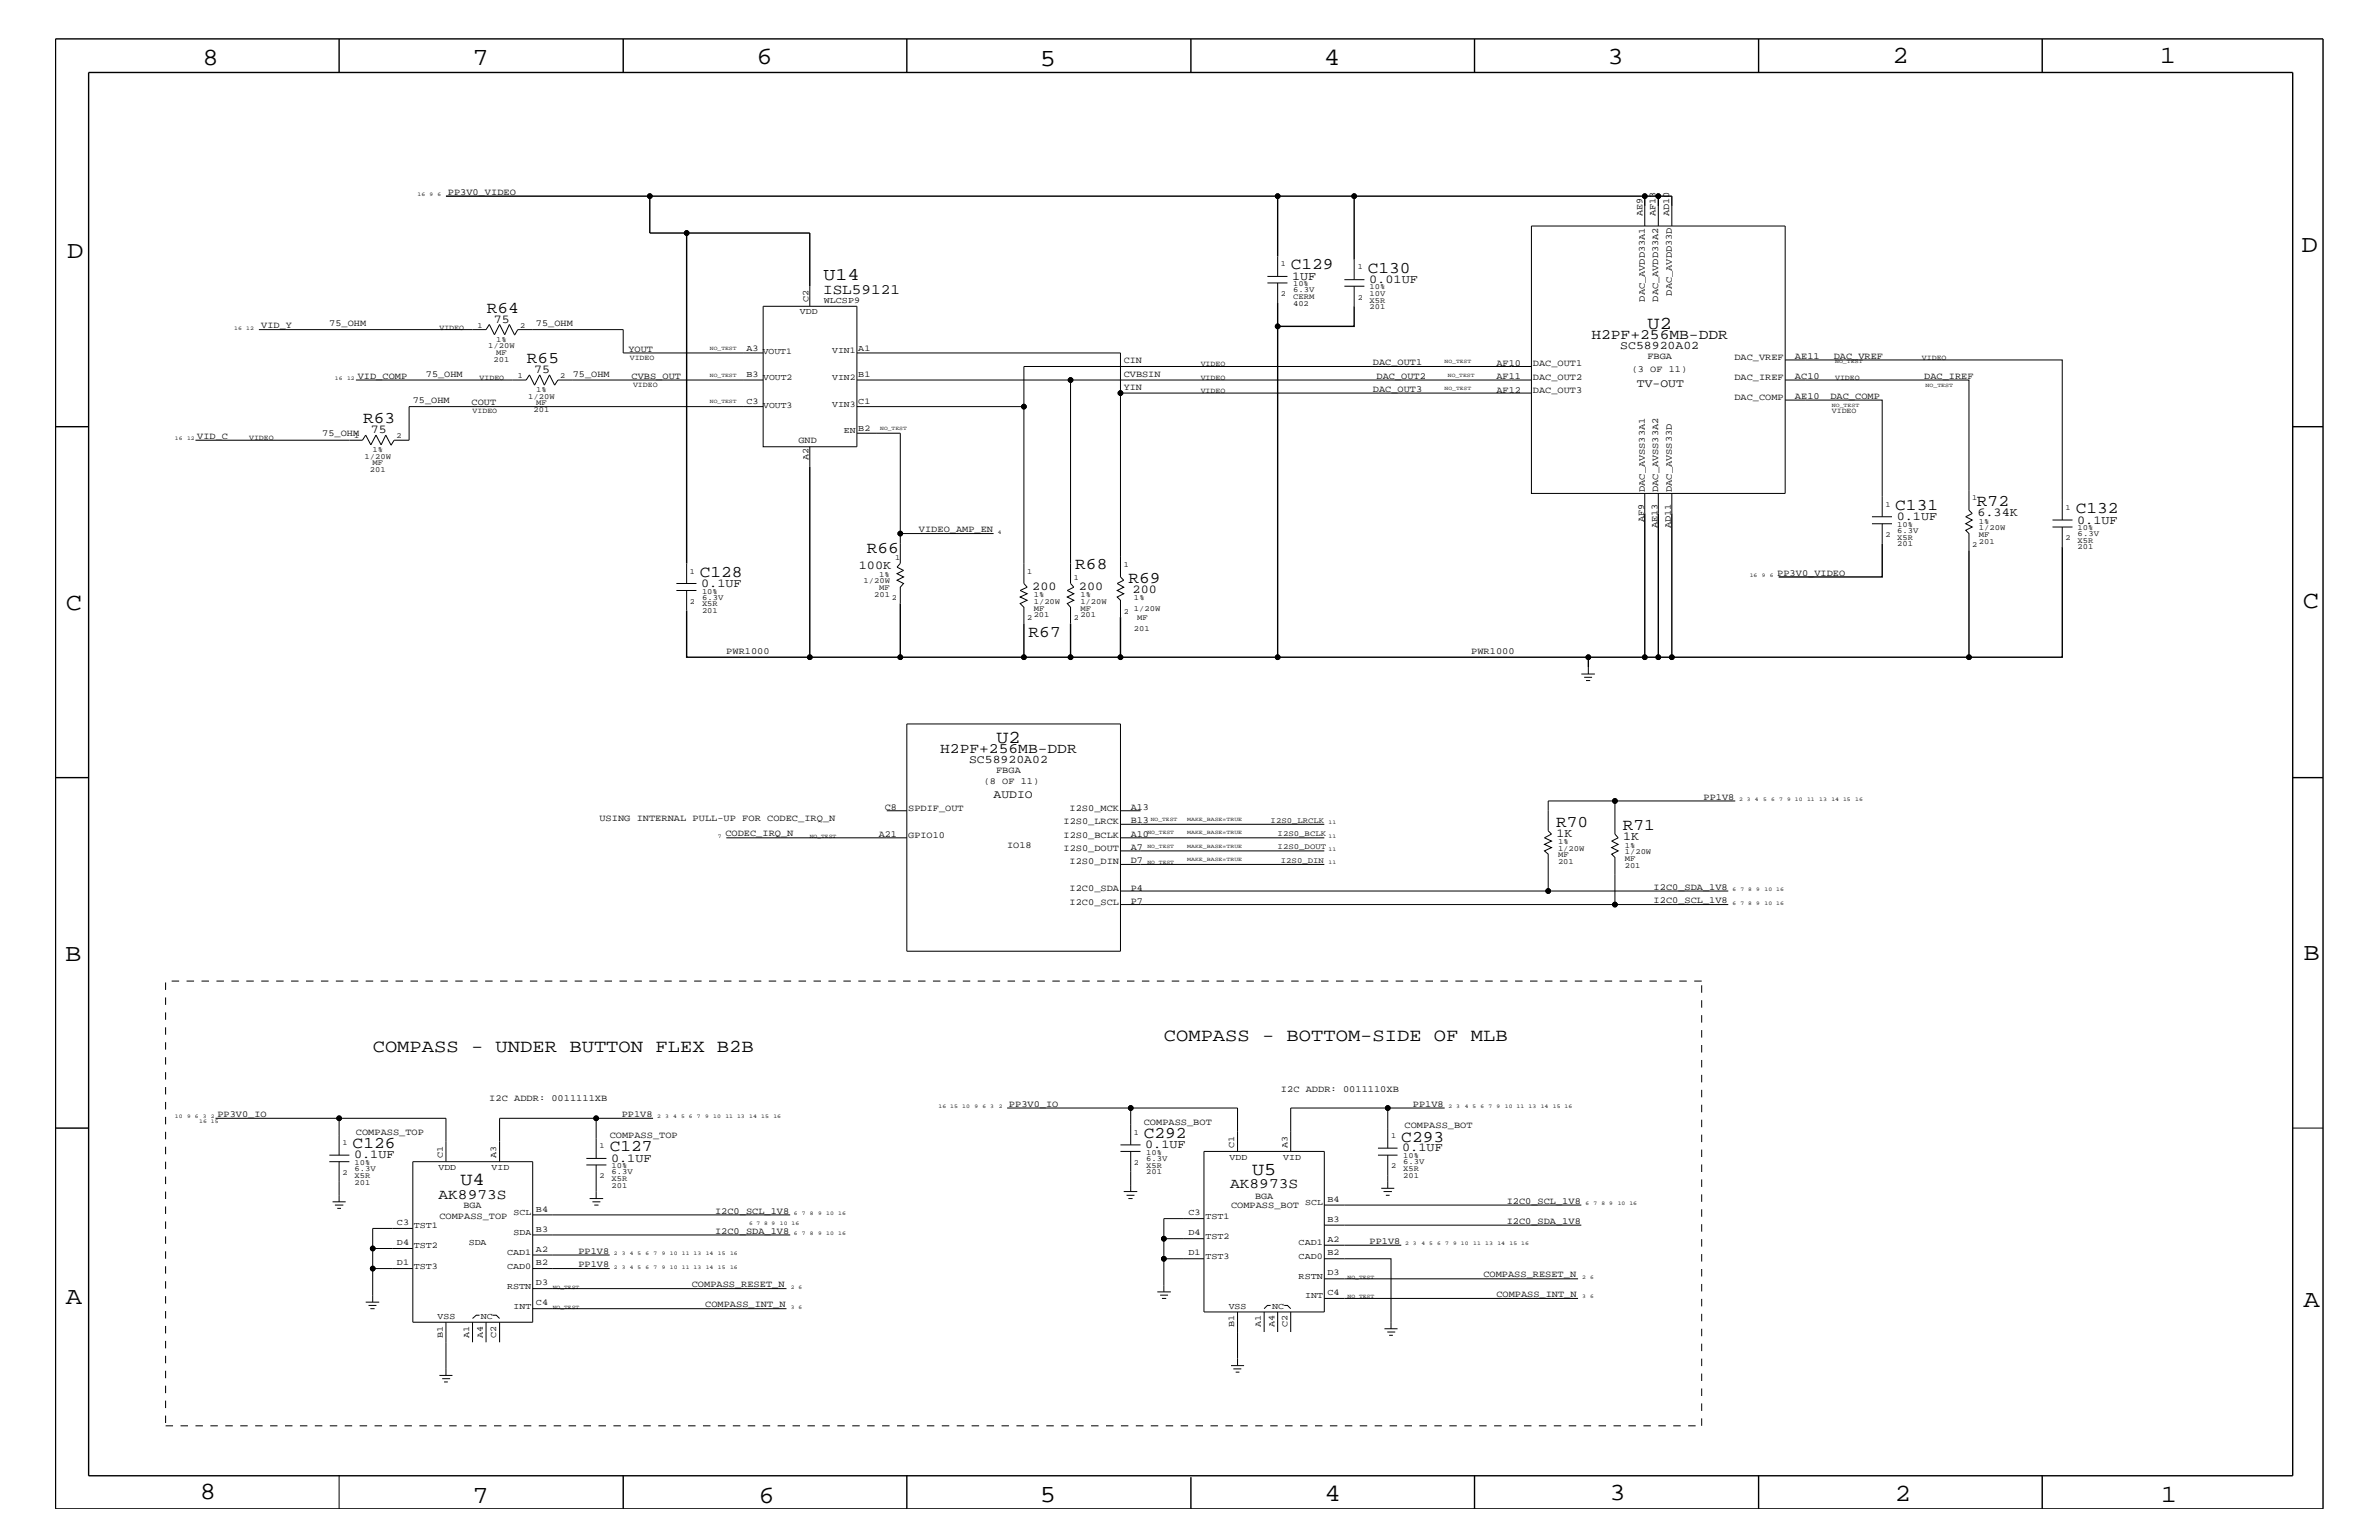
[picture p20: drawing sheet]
<svg xmlns="http://www.w3.org/2000/svg" width="432mm" height="279mm" viewBox="0 0 432 279" stroke-linecap="round" stroke-linejoin="round" font-family="sans-serif">
<defs><g id="words">
<g font-size="4.5">
<text x="36.8" y="11.7">8</text>
<text x="85.8" y="11.7">7</text>
<text x="137.3" y="11.5">6</text>
<text x="240.3" y="11.7">4</text>
<text x="291.8" y="11.5">3</text>
<text x="343.5" y="11.5">2</text>
<text x="392" y="11.5">1</text>
<text x="188.7" y="12.1">5</text>
<text x="12.2" y="46.8">D</text>
<text x="417.7" y="45.7">D</text>
<text x="11.9" y="110.6">C</text>
<text x="418" y="110.3">C</text>
<text x="11.9" y="174.3">B</text>
<text x="418.1" y="174.2">B</text>
<text x="11.9" y="236.7">A</text>
<text x="418.1" y="237.1">A</text>
<text x="36.2" y="271.9">8</text>
<text x="85.8" y="272.7">7</text>
<text x="137.7" y="272.7">6</text>
<text x="188.7" y="272.5">5</text>
<text x="240.4" y="272.3">4</text>
<text x="292.1" y="272.2">3</text>
<text x="343.9" y="272.3">2</text>
<text x="392.2" y="272.6">1</text>
</g>
<g font-size="3.3">
<text x="299" y="59.6">U2</text>
<text x="180.8" y="134.8">U2</text>
<text x="67.6" y="190.8">COMPASS - UNDER BUTTON FLEX B2B</text>
<text x="211.2" y="188.9">COMPASS - BOTTOM-SIDE OF MLB</text>
<text x="83.6" y="215">U4</text>
<text x="227.2" y="213.2">U5</text>
</g>
<text font-size="3.2" x="149.5" y="50.7">U14</text>
<g font-size="3">
<text x="234.3" y="48.9">C129</text>
<text x="248.2" y="49.6">C130</text>
<text x="88.3" y="56.8">R64</text>
<text x="95.6" y="65.9">R65</text>
<text x="65.9" y="76.8">R63</text>
<text x="344" y="92.6">C131</text>
<text x="358.8" y="91.8">R72</text>
<text x="376.8" y="93.2">C132</text>
<text x="157.3" y="100.4">R66</text>
<text x="127" y="104.7">C128</text>
<text x="195.2" y="103.3">R68</text>
<text x="204.8" y="105.8">R69</text>
<text x="186.7" y="115.5">R67</text>
<text x="282.4" y="150.1">R70</text>
<text x="294.6" y="150.7">R71</text>
<text x="64" y="208.3">C126</text>
<text x="110.7" y="208.9">C127</text>
<text x="207.6" y="206.5">C292</text>
<text x="254.3" y="207.1">C293</text>
</g>
<g font-size="2.6">
<text x="149.4" y="53.4">ISL59121</text>
<text x="288.8" y="61.5">H2PF+256MB-DDR</text>
<text x="170.6" y="136.7">H2PF+256MB-DDR</text>
<text x="223.3" y="215.6">AK8973S</text>
<text x="79.6" y="217.5">AK8973S</text>
</g>
<g font-size="2.2">
<text x="234.5" y="50.7">1UF</text>
<text x="248.5" y="51.3">0.01UF</text>
<text x="89.7" y="58.5">75</text>
<text x="96.9" y="67.6">75</text>
<text x="67.3" y="78.5">75</text>
<text x="344.3" y="94.3">0.1UF</text>
<text x="358.9" y="93.7">6.34K</text>
<text x="377" y="95">0.1UF</text>
<text x="127.3" y="106.5">0.1UF</text>
<text x="155.9" y="103.3">100K</text>
<text x="187.4" y="107">200</text>
<text x="195.8" y="107">200</text>
<text x="205.6" y="107.6">200</text>
<text x="282.5" y="151.8">1K</text>
<text x="294.6" y="152.4">1K</text>
<text x="207.9" y="208.3">0.1UF</text>
<text x="254.5" y="208.9">0.1UF</text>
<text x="64.3" y="210.2">0.1UF</text>
<text x="110.9" y="210.8">0.1UF</text>
</g>
<g font-size="2.1">
<text x="294.1" y="63.3">SC58920A02</text>
<text x="297.1" y="70.1">TV-OUT</text>
<text x="175.9" y="138.5">SC58920A02</text>
<text x="180.3" y="144.7">AUDIO</text>
</g>
<g font-size="1.7">
<text x="81.3" y="35.3">PP3V0_VIDEO</text>
<text x="298.1" y="39.2" transform="rotate(-90 298.1 39.2)">AE9</text>
<text x="300.5" y="39.2" transform="rotate(-90 300.5 39.2)">AF13</text>
<text x="302.9" y="39.2" transform="rotate(-90 302.9 39.2)">AD10</text>
<text x="303.4" y="53.6" transform="rotate(-90 303.4 53.6)">DAC_AVDD33D</text>
<text x="47.4" y="59.5">VID_Y</text>
<text x="59.8" y="59.2">75_OHM</text>
<text x="97.3" y="59.2">75_OHM</text>
<text x="298.5" y="54.7" transform="rotate(-90 298.5 54.7)">DAC_AVDD33A1</text>
<text x="301" y="54.7" transform="rotate(-90 301 54.7)">DAC_AVDD33A2</text>
<text x="114" y="63.9">YOUT</text>
<text x="204" y="65.9">CIN</text>
<text x="299" y="65.1">FBGA</text>
<text x="314.8" y="65.3">DAC_VREF</text>
<text x="325.8" y="65.1">AE11</text>
<text x="332.8" y="65.1">DAC_VREF</text>
<text x="64.9" y="68.7">VID_COMP</text>
<text x="77.3" y="68.4">75_OHM</text>
<text x="104" y="68.4">75_OHM</text>
<text x="114.6" y="68.7">CVBS_OUT</text>
<text x="204" y="70.7">YIN</text>
<text x="204" y="68.4">CVBSIN</text>
<text x="249.2" y="66.2">DAC_OUT1</text>
<text x="249.2" y="71.1">DAC_OUT3</text>
<text x="249.9" y="68.7">DAC_OUT2</text>
<text x="271.6" y="66.4">AF10</text>
<text x="271.6" y="68.8">AF11</text>
<text x="271.6" y="71.2">AF12</text>
<text x="278.2" y="66.5">DAC_OUT1</text>
<text x="278.2" y="68.9">DAC_OUT2</text>
<text x="278.2" y="71.3">DAC_OUT3</text>
<text x="296.2" y="67.5">(3 OF 11)</text>
<text x="314.8" y="68.9">DAC_IREF</text>
<text x="325.8" y="68.8">AC10</text>
<text x="349.2" y="68.7">DAC_IREF</text>
<text x="74.9" y="73.2">75_OHM</text>
<text x="85.6" y="73.5">COUT</text>
<text x="314.8" y="72.6">DAC_COMP</text>
<text x="325.8" y="72.4">AE10</text>
<text x="332.2" y="72.3">DAC_COMP</text>
<text x="35.8" y="79.6">VID_C</text>
<text x="58.5" y="79.2">75_OHM</text>
<text x="144.9" y="80.5">GND</text>
<text x="298.5" y="89.3" transform="rotate(-90 298.5 89.3)">DAC_AVSS33A1</text>
<text x="301" y="89.3" transform="rotate(-90 301 89.3)">DAC_AVSS33A2</text>
<text x="303.4" y="89.3" transform="rotate(-90 303.4 89.3)">DAC_AVSS33D</text>
<text x="298.4" y="94.7" transform="rotate(-90 298.4 94.7)">AF9</text>
<text x="300.8" y="95.9" transform="rotate(-90 300.8 95.9)">AE13</text>
<text x="303.3" y="95.9" transform="rotate(-90 303.3 95.9)">AD11</text>
<text x="166.8" y="96.5">VIDEO_AMP_EN</text>
<text x="322.6" y="104.4">PP3V0_VIDEO</text>
<text x="131.8" y="118.6">PWR1000</text>
<text x="267" y="118.6">PWR1000</text>
<text x="178.6" y="142.3">(8 OF 11)</text>
<text x="180.8" y="140.2">FBGA</text>
<text x="108.8" y="149">USING INTERNAL PULL-UP FOR CODEC_IRQ_N</text>
<text x="160.6" y="147">C8</text>
<text x="164.8" y="147.1">SPDIF_OUT</text>
<text x="193" y="149.5">I2S0_LRCK</text>
<text x="194.1" y="147.1">I2S0_MCK</text>
<text x="205.2" y="149.4">B13</text>
<text x="205.2" y="147">A13</text>
<text x="309.2" y="145.1">PP1V8</text>
<text x="131.7" y="151.8">CODEC_IRQ_N</text>
<text x="159.5" y="151.8">A21</text>
<text x="164.8" y="152">GPIO10</text>
<text x="182.8" y="153.8">IO18</text>
<text x="193" y="152">I2S0_BCLK</text>
<text x="193" y="154.4">I2S0_DOUT</text>
<text x="205.2" y="151.8">A10</text>
<text x="205.2" y="154.3">A7</text>
<text x="194.1" y="161.7">I2C0_SDA</text>
<text x="194.1" y="156.8">I2S0_DIN</text>
<text x="205.2" y="161.6">P4</text>
<text x="205.2" y="156.7">D7</text>
<text x="300.1" y="161.4">I2C0_SDA_1V8</text>
<text x="194.1" y="164.1">I2C0_SCL</text>
<text x="205.2" y="163.9">P7</text>
<text x="300.1" y="163.9">I2C0_SCL_1V8</text>
<text x="39.5" y="202.6">PP3V0_IO</text>
<text x="88.8" y="199.8">I2C ADDR: 0011111XB</text>
<text x="112.9" y="202.6">PP1V8</text>
<text x="183.1" y="200.9">PP3V0_IO</text>
<text x="232.5" y="198.1">I2C ADDR: 0011110XB</text>
<text x="256.5" y="200.9">PP1V8</text>
<text x="64.6" y="205.9">COMPASS_TOP</text>
<text x="110.7" y="206.5">COMPASS_TOP</text>
<text x="207.6" y="204.1">COMPASS_BOT</text>
<text x="254.9" y="204.7">COMPASS_BOT</text>
<text x="79.8" y="221.1">COMPASS_TOP</text>
<text x="84.1" y="219.2">BGA</text>
<text x="129.8" y="220.2">I2C0_SCL_1V8</text>
<text x="223.4" y="219.2">COMPASS_BOT</text>
<text x="227.8" y="217.5">BGA</text>
<text x="273.5" y="218.4">I2C0_SCL_1V8</text>
<text x="105" y="227.5">PP1V8</text>
<text x="129.8" y="223.9">I2C0_SDA_1V8</text>
<text x="248.6" y="225.7">PP1V8</text>
<text x="273.5" y="222">I2C0_SDA_1V8</text>
<text x="105" y="229.9">PP1V8</text>
<text x="125.6" y="233.5">COMPASS_RESET_N</text>
<text x="269.2" y="231.8">COMPASS_RESET_N</text>
<text x="128" y="237.2">COMPASS_INT_N</text>
<text x="271.6" y="235.4">COMPASS_INT_N</text>
</g>
<g font-size="1.6">
<text x="145.2" y="57">VDD</text>
<text x="146.7" y="54.7" transform="rotate(-90 146.7 54.7)">C2</text>
<text x="149.5" y="55">WLCSP9</text>
<text x="135.5" y="63.6">A3</text>
<text x="138.4" y="64.2">VOUT1</text>
<text x="151" y="64">VIN1</text>
<text x="155.8" y="63.6">A1</text>
<text x="135.5" y="68.4">B3</text>
<text x="138.5" y="69">VOUT2</text>
<text x="151" y="68.9">VIN2</text>
<text x="155.8" y="68.4">B1</text>
<text x="135.5" y="73.3">C3</text>
<text x="138.5" y="74">VOUT3</text>
<text x="151" y="73.8">VIN3</text>
<text x="155.8" y="73.3">C1</text>
<text x="146.7" y="83.4" transform="rotate(-90 146.7 83.4)">A2</text>
<text x="153.2" y="78.6">EN</text>
<text x="155.8" y="78.2">B2</text>
<text x="224" y="208.3" transform="rotate(-90 224 208.3)">C1</text>
<text x="233.7" y="208.3" transform="rotate(-90 233.7 208.3)">A3</text>
<text x="79.6" y="212.2">VDD</text>
<text x="80.3" y="210.2" transform="rotate(-90 80.3 210.2)">C1</text>
<text x="89.2" y="212.2">VID</text>
<text x="90.1" y="210.2" transform="rotate(-90 90.1 210.2)">A3</text>
<text x="223.2" y="210.4">VDD</text>
<text x="232.9" y="210.4">VID</text>
<text x="93.2" y="220.4">SCL</text>
<text x="97.3" y="219.8">B4</text>
<text x="215.7" y="220.4">C3</text>
<text x="218.8" y="221.1">TST1</text>
<text x="236.9" y="218.6">SCL</text>
<text x="241" y="218">B4</text>
<text x="241" y="221.7">B3</text>
<text x="72.1" y="222.3">C3</text>
<text x="72.1" y="225.9">D4</text>
<text x="75.1" y="222.9">TST1</text>
<text x="75.1" y="226.5">TST2</text>
<text x="85.1" y="225.9">SDA</text>
<text x="92" y="227.7">CAD1</text>
<text x="93.2" y="224.1">SDA</text>
<text x="97.3" y="227.1">A2</text>
<text x="97.3" y="223.5">B3</text>
<text x="215.7" y="224.1">D4</text>
<text x="215.7" y="227.7">D1</text>
<text x="218.8" y="224.7">TST2</text>
<text x="235.7" y="225.9">CAD1</text>
<text x="241" y="227.7">B2</text>
<text x="241" y="225.3">A2</text>
<text x="72.1" y="229.6">D1</text>
<text x="75.1" y="230.2">TST3</text>
<text x="92" y="233.8">RSTN</text>
<text x="92" y="230.2">CAD0</text>
<text x="97.3" y="229.6">B2</text>
<text x="97.3" y="233.2">D3</text>
<text x="218.8" y="228.4">TST3</text>
<text x="235.7" y="232">RSTN</text>
<text x="235.7" y="228.4">CAD0</text>
<text x="241" y="231.3">D3</text>
<text x="79.4" y="239.4">VSS</text>
<text x="87.3" y="239.4">NC</text>
<text x="93.2" y="237.4">INT</text>
<text x="97.3" y="236.8">C4</text>
<text x="223" y="237.5">VSS</text>
<text x="230.9" y="237.5">NC</text>
<text x="236.9" y="235.6">INT</text>
<text x="241" y="235">C4</text>
<text x="80.3" y="242.7" transform="rotate(-90 80.3 242.7)">B1</text>
<text x="85.2" y="242.7" transform="rotate(-90 85.2 242.7)">A1</text>
<text x="87.6" y="242.7" transform="rotate(-90 87.6 242.7)">A4</text>
<text x="90.1" y="242.7" transform="rotate(-90 90.1 242.7)">C2</text>
<text x="224" y="240.8" transform="rotate(-90 224 240.8)">B1</text>
<text x="228.9" y="240.8" transform="rotate(-90 228.9 240.8)">A1</text>
<text x="231.3" y="240.8" transform="rotate(-90 231.3 240.8)">A4</text>
<text x="233.7" y="240.8" transform="rotate(-90 233.7 240.8)">C2</text>
</g>
<g font-size="1.4">
<text x="232.5" y="48.3">1</text>
<text x="232.5" y="53.8">2</text>
<text x="234.7" y="53">6.3V</text>
<text x="234.7" y="51.9">10%</text>
<text x="246.5" y="48.9">1</text>
<text x="248.6" y="53.6">10V</text>
<text x="248.6" y="52.5">10%</text>
<text x="79.8" y="59.8">VIDEO</text>
<text x="86.7" y="59.5">1</text>
<text x="94.4" y="59.5">2</text>
<text x="234.7" y="54.2">CERM</text>
<text x="234.7" y="55.5">402</text>
<text x="246.5" y="54.4">2</text>
<text x="248.6" y="54.9">X5R</text>
<text x="248.6" y="56.1">201</text>
<text x="88.6" y="63.2">1/20W</text>
<text x="89.6" y="65.6">201</text>
<text x="90" y="62">1%</text>
<text x="90" y="64.5">MF</text>
<text x="114.3" y="65.3">VIDEO</text>
<text x="348.8" y="65.3">VIDEO</text>
<text x="87" y="68.9">VIDEO</text>
<text x="94" y="68.5">1</text>
<text x="97.3" y="71.1">1%</text>
<text x="101.7" y="68.5">2</text>
<text x="114.9" y="70.1">VIDEO</text>
<text x="217.9" y="66.5">VIDEO</text>
<text x="217.9" y="68.9">VIDEO</text>
<text x="217.9" y="71.3">VIDEO</text>
<text x="333.1" y="68.9">VIDEO</text>
<text x="85.8" y="75">VIDEO</text>
<text x="95.9" y="72.3">1/20W</text>
<text x="96.9" y="74.7">201</text>
<text x="97.3" y="73.5">MF</text>
<text x="332.5" y="75">VIDEO</text>
<text x="45.2" y="79.9">VIDEO</text>
<text x="64.3" y="79.4">1</text>
<text x="66.2" y="83.3">1/20W</text>
<text x="67.6" y="82">1%</text>
<text x="72" y="79.4">2</text>
<text x="67.1" y="85.6">201</text>
<text x="67.6" y="84.4">MF</text>
<text x="342.2" y="92">1</text>
<text x="344.3" y="95.6">10%</text>
<text x="358" y="90.7">1</text>
<text x="359.2" y="95">1%</text>
<text x="374.9" y="92.6">1</text>
<text x="162.5" y="101.6">1</text>
<text x="342.2" y="97.4">2</text>
<text x="344.3" y="97.9">X5R</text>
<text x="344.3" y="99.1">201</text>
<text x="344.3" y="96.7">6.3V</text>
<text x="358" y="99.3">2</text>
<text x="359.2" y="97.4">MF</text>
<text x="359.2" y="96.2">1/20W</text>
<text x="359.2" y="98.7">201</text>
<text x="374.9" y="98">2</text>
<text x="377.1" y="99.7">201</text>
<text x="377.1" y="96.2">10%</text>
<text x="377.1" y="98.5">X5R</text>
<text x="377.1" y="97.3">6.3V</text>
<text x="125.2" y="104.1">1</text>
<text x="127.4" y="107.7">10%</text>
<text x="156.7" y="105.9">1/20W</text>
<text x="159.6" y="104.7">1%</text>
<text x="159.6" y="107.1">MF</text>
<text x="186.4" y="104.1">1</text>
<text x="194.9" y="105.3">1</text>
<text x="204" y="102.9">1</text>
<text x="125.2" y="109.5">2</text>
<text x="127.4" y="108.8">6.3V</text>
<text x="127.4" y="111.2">201</text>
<text x="127.4" y="110">X5R</text>
<text x="158.7" y="108.3">201</text>
<text x="161.9" y="108.9">2</text>
<text x="186.4" y="112.6">2</text>
<text x="187.6" y="110.8">MF</text>
<text x="187.6" y="108.3">1%</text>
<text x="187.6" y="112">201</text>
<text x="187.6" y="109.5">1/20W</text>
<text x="194.9" y="112.6">2</text>
<text x="196.1" y="110.8">MF</text>
<text x="196.1" y="108.3">1%</text>
<text x="196.1" y="109.5">1/20W</text>
<text x="196.1" y="112">201</text>
<text x="204" y="111.4">2</text>
<text x="205.8" y="108.9">1%</text>
<text x="205.8" y="110.8">1/20W</text>
<text x="206.4" y="112.6">MF</text>
<text x="205.8" y="114.4">201</text>
<text x="230.6" y="149.3">I2S0_LRCLK</text>
<text x="231.9" y="151.8">I2S0_BCLK</text>
<text x="231.9" y="154.1">I2S0_DOUT</text>
<text x="282.8" y="155.6">MF</text>
<text x="282.8" y="153.2">1%</text>
<text x="282.8" y="154.4">1/20W</text>
<text x="294.9" y="153.8">1%</text>
<text x="294.9" y="155">1/20W</text>
<text x="232.5" y="156.6">I2S0_DIN</text>
<text x="282.8" y="156.8">201</text>
<text x="294.9" y="156.2">MF</text>
<text x="294.9" y="157.4">201</text>
<text x="62.1" y="207.7">1</text>
<text x="108.8" y="208.3">1</text>
<text x="205.8" y="205.9">1</text>
<text x="208" y="209.6">10%</text>
<text x="252.5" y="206.5">1</text>
<text x="62.1" y="213.2">2</text>
<text x="64.3" y="212.5">6.3V</text>
<text x="64.3" y="214.9">201</text>
<text x="64.3" y="213.6">X5R</text>
<text x="64.3" y="211.4">10%</text>
<text x="108.8" y="213.8">2</text>
<text x="111" y="213">6.3V</text>
<text x="111" y="215.5">201</text>
<text x="111" y="214.2">X5R</text>
<text x="111" y="211.9">10%</text>
<text x="205.8" y="211.4">2</text>
<text x="208" y="210.7">6.3V</text>
<text x="208" y="213">201</text>
<text x="208" y="211.9">X5R</text>
<text x="252.5" y="211.9">2</text>
<text x="254.7" y="210.2">10%</text>
<text x="254.7" y="212.5">X5R</text>
<text x="254.7" y="213.6">201</text>
<text x="254.7" y="211.3">6.3V</text>
</g>
<g font-size="1">
<text x="75.8" y="35.6">16</text>
<text x="78" y="35.6">9</text>
<text x="79.4" y="35.6">6</text>
<text x="42.5" y="59.8">16</text>
<text x="44.7" y="59.8">12</text>
<text x="128.9" y="63.4">NO_TEST</text>
<text x="262.2" y="65.9">NO_TEST</text>
<text x="333.1" y="65.9">NO_TEST</text>
<text x="60.8" y="68.9">16</text>
<text x="63" y="68.9">12</text>
<text x="128.9" y="68.4">NO_TEST</text>
<text x="262.2" y="70.7">NO_TEST</text>
<text x="262.8" y="68.4">NO_TEST</text>
<text x="349.5" y="70.1">NO_TEST</text>
<text x="128.9" y="73.2">NO_TEST</text>
<text x="332.5" y="73.8">NO_TEST</text>
<text x="31.8" y="79.9">16</text>
<text x="34" y="79.9">12</text>
<text x="159.8" y="78">NO_TEST</text>
<text x="181.1" y="96.8">4</text>
<text x="317.6" y="104.7">16</text>
<text x="319.8" y="104.7">9</text>
<text x="321.2" y="104.7">6</text>
<text x="208.9" y="149">NO_TEST</text>
<text x="215.5" y="149">MAKE_BASE=TRUE</text>
<text x="241.1" y="149.5">11</text>
<text x="315.6" y="145.3">2</text>
<text x="317.1" y="145.3">3</text>
<text x="318.5" y="145.3">4</text>
<text x="320" y="145.3">5</text>
<text x="321.5" y="145.3">6</text>
<text x="322.9" y="145.3">7</text>
<text x="324.4" y="145.3">9</text>
<text x="325.8" y="145.3">10</text>
<text x="328" y="145.3">11</text>
<text x="330.2" y="145.3">13</text>
<text x="332.4" y="145.3">14 15</text>
<text x="336.7" y="145.3">16</text>
<text x="130.3" y="152">7</text>
<text x="147" y="152">NO_TEST</text>
<text x="208.3" y="151.3">NO_TEST</text>
<text x="208.3" y="153.8">NO_TEST</text>
<text x="215.5" y="151.3">MAKE_BASE=TRUE</text>
<text x="215.5" y="153.8">MAKE_BASE=TRUE</text>
<text x="241.1" y="154.4">11</text>
<text x="241.1" y="152">11</text>
<text x="208.3" y="156.8">NO_TEST</text>
<text x="215.5" y="156.2">MAKE_BASE=TRUE</text>
<text x="241.1" y="156.8">11</text>
<text x="314.5" y="161.7">6</text>
<text x="315.9" y="161.7">7</text>
<text x="317.3" y="161.7">8</text>
<text x="318.8" y="161.7">9</text>
<text x="320.3" y="161.7">10 16</text>
<text x="314.5" y="164.1">6</text>
<text x="315.9" y="164.1">7</text>
<text x="317.3" y="164.1">8</text>
<text x="318.8" y="164.1">9</text>
<text x="320.3" y="164.1">10 16</text>
<text x="31.7" y="202.9">10</text>
<text x="34" y="202.9">9</text>
<text x="35.4" y="202.9">6</text>
<text x="36.2" y="203.7">16 15</text>
<text x="36.8" y="202.9">3</text>
<text x="38.3" y="202.9">2</text>
<text x="119.3" y="202.9">2</text>
<text x="120.7" y="202.9">3</text>
<text x="122.2" y="202.9">4</text>
<text x="123.6" y="202.9">5</text>
<text x="125.1" y="202.9">6</text>
<text x="126.5" y="202.9">7</text>
<text x="128" y="202.9">9</text>
<text x="129.5" y="202.9">10</text>
<text x="131.7" y="202.9">11 13</text>
<text x="136" y="202.9">14</text>
<text x="138.2" y="202.9">15</text>
<text x="140.4" y="202.9">16</text>
<text x="170.3" y="201">16 15</text>
<text x="174.7" y="201">10</text>
<text x="176.9" y="201">9</text>
<text x="178.3" y="201">6</text>
<text x="179.7" y="201">3</text>
<text x="181.3" y="201">2</text>
<text x="262.9" y="201">2</text>
<text x="264.3" y="201">3</text>
<text x="265.9" y="201">4</text>
<text x="267.3" y="201">5</text>
<text x="268.7" y="201">6</text>
<text x="270.2" y="201">7</text>
<text x="271.6" y="201">9</text>
<text x="273.1" y="201">10 11</text>
<text x="277.5" y="201">13</text>
<text x="279.7" y="201">14</text>
<text x="281.9" y="201">15 16</text>
<text x="144.1" y="220.4">6</text>
<text x="145.5" y="220.4">7</text>
<text x="147" y="220.4">8</text>
<text x="148.5" y="220.4">9</text>
<text x="149.9" y="220.4">10</text>
<text x="152.1" y="220.4">16</text>
<text x="287.8" y="218.6">6</text>
<text x="289.2" y="218.6">7</text>
<text x="290.7" y="218.6">8</text>
<text x="292.1" y="218.6">9</text>
<text x="293.6" y="218.6">10 16</text>
<text x="111.4" y="227.7">2</text>
<text x="112.9" y="227.7">3</text>
<text x="114.3" y="227.7">4</text>
<text x="115.7" y="227.7">5</text>
<text x="117.2" y="227.7">6</text>
<text x="118.6" y="227.7">7</text>
<text x="120.1" y="227.7">9</text>
<text x="121.6" y="227.7">10</text>
<text x="123.8" y="227.7">11 13</text>
<text x="128.1" y="227.7">14</text>
<text x="130.3" y="227.7">15</text>
<text x="132.5" y="227.7">16</text>
<text x="136" y="222.3">6 7 8 9</text>
<text x="141.6" y="222.3">10 16</text>
<text x="144.1" y="224.1">6</text>
<text x="145.5" y="224.1">7</text>
<text x="147" y="224.1">8</text>
<text x="148.5" y="224.1">9</text>
<text x="149.9" y="224.1">10</text>
<text x="152.1" y="224.1">16</text>
<text x="255" y="225.9">2</text>
<text x="256.5" y="225.9">3</text>
<text x="258" y="225.9">4</text>
<text x="259.4" y="225.9">5</text>
<text x="260.9" y="225.9">6</text>
<text x="262.3" y="225.9">7</text>
<text x="263.7" y="225.9">9</text>
<text x="265.2" y="225.9">10</text>
<text x="267.4" y="225.9">11</text>
<text x="269.6" y="225.9">13</text>
<text x="271.8" y="225.9">14</text>
<text x="274" y="225.9">15 16</text>
<text x="100.3" y="233.8">NO_TEST</text>
<text x="111.4" y="230.2">2</text>
<text x="112.9" y="230.2">3</text>
<text x="114.3" y="230.2">4</text>
<text x="115.7" y="230.2">5</text>
<text x="117.2" y="230.2">6</text>
<text x="118.6" y="230.2">7</text>
<text x="120.1" y="230.2">9</text>
<text x="121.6" y="230.2">10</text>
<text x="123.8" y="230.2">11 13</text>
<text x="128.1" y="230.2">14</text>
<text x="130.3" y="230.2">15</text>
<text x="132.5" y="230.2">16</text>
<text x="143.5" y="233.8">2</text>
<text x="144.9" y="233.8">6</text>
<text x="244.6" y="232">NO_TEST</text>
<text x="287.2" y="232">2</text>
<text x="288.6" y="232">6</text>
<text x="100.3" y="237.4">NO_TEST</text>
<text x="143.5" y="237.4">3</text>
<text x="144.9" y="237.4">6</text>
<text x="244.6" y="235.6">NO_TEST</text>
<text x="287.2" y="235.6">3</text>
<text x="288.6" y="235.6">6</text>
</g>
</g></defs>
<g fill="none" stroke="#000" stroke-width=".18">
<path d="M298.5 37.4v3.6M301 37.4v3.6M303.4 37.4v3.6M47 59.8h41.2l.6-.9 .9 1.8 1-1.8 .9 1.8 .9-1.8 .9 1.8M138.5 55.6h17v25.5h-17zM147 51.9v3.7M230 51.3h3.7M230 50.2h3.7M231.9 46.5v3.7M231.9 51.3v3.7M244 51.9h3.7M244 50.7h3.7"/>
<path d="M245.8 47.1v3.6M245.8 51.9v3.7M278 41h46v48.5h-46zM35.5 79.9h30.3l.6-1 .9 1.8 .9-1.8 1 1.8 .8-1.8 1 1.8M64.6 68.9h30.9l.6-.9 .9 1.9 1-1.9 .8 1.9 .9-1.9 1 1.9 .6-1h37.2M93.4 60.8l.6-1h19.1v4.2h25.4M138.5 73.8h-64.2v6.1h-2.8l-.5 .9M155.5 73.8h30.3v32.1l.6 .6-1.2 .6 1.2 .6-1.2 .6 1.2 .6-1.2 .6 .6 .7v2.9M155.5 64h47.9v40.7l.6 .6-1.2 .6 1.2 .6-1.2 .6 1.2 .6-1.2 .6 .6 .6v3.1M155.5 68.9h38.8M155.5 78.6h7.9v18.2M203.4 71.3h74.6"/>
<path d="M278 68.9h-83.7v37l.6 .6-1.2 .6 1.2 .6-1.2 .6 1.2 .6-1.2 .6 .6 .7v2.9M278 66.5h-92.2v7.3M324 68.9h33.4v23.7l.6 .6-1.2 .6 1.2 .5-1.2 .7 1.2 .6-1.2 .6 .6 .6v3.1M324 72.6h17.6v21.2M324 65.3h50.3v29M147 81.1v3.6M180.3 96.8h-16.9v5.4l-.6 .7 1.2 .6-1.2 .6 1.2 .6-1.2 .6 1.2 .6-.6 .6v3M298.5 89.5v3.7M301 89.5v3.7M303.4 89.5v3.7M339.8 95h3.6M339.8 93.8h3.6"/>
<path d="M341.6 95v3.7M372.5 95.6h3.7M372.5 94.3h3.7M374.3 95.6v3.7M122.8 107.1h3.6M122.8 105.9h3.6M124.6 102.2v3.7M124.6 107.1v3.7M164.6 131.3h38.8v41.3h-38.8zM287 122.3h2.5M287.5 122.9h1.5M287.9 123.5h.7"/>
<path d="M288.3 121v1.3M131.8 152h32.8M161 147.1h3.6M203.4 149.5h37M203.4 147.1h3.6M203.4 152h37M203.4 154.4h37M203.4 156.8h37M293.1 145.3h-12.1v5.4l.6 .6-1.3 .7 1.3 .6-1.3 .6 1.3 .6-1.3 .6 .7 .6v6.7M315 145.3h-21.9v6l.6 .7-1.2 .6 1.2 .6-1.2 .6 1.2 .6-1.2 .6 .6 .6v8.5M203.4 161.7h110.3M203.4 164.1h110.3"/>
<path d="M39.1 202.9h22.5v6.7M59.8 210.8h3.6M59.8 209.6h3.6M60.4 218h2.3M60.8 218.6h1.5M61.2 219.2h.7M61.6 202.9h19.3v7.9M61.6 210.8v7.2M74.9 210.8h21.8v29.1h-21.8zM106.4 211.4h3.7M106.4 210.2h3.7M107 217.5h2.5"/>
<path d="M107.5 218h1.5M107.9 218.6h.7M108.2 202.9h-17.5v7.9M108.2 211.4v6.1M118.5 202.9h-10.3v7.3M182.8 201h41.8v7.9M203.4 208.9h3.6M203.4 207.7h3.6M204 216.2h2.4M204.5 216.9h1.4M204.8 217.5h.8M205.2 201v6.7"/>
<path d="M205.2 208.9v7.3M218.5 208.9h21.9v29.1h-21.9zM240.4 218.6h46.6M250.1 209.6h3.6M250.1 208.3h3.6M250.7 215.6h2.4M251.1 216.2h1.5M251.5 216.9h.7M251.9 201h-17.6v7.9M251.9 209.6v6M262.2 201h-10.3v7.3M416.1 204.7h5.5"/>
<path d="M66.4 236.2h2.4M66.9 236.8h1.4M67.2 237.4h.8M67.6 230.2h7.3M67.6 226.5h7.3M74.9 222.9h-7.3v13.3M80.9 239.9v9.6M85.8 239.9v3.6M87 238.6h-.6l-.6 .6M88.2 239.9v3.6M89.4 238.6h.7l.6 .6M90.7 239.9v3.6"/>
<path d="M96.7 227.7h14M96.7 237.4h46M96.7 233.8h46M96.7 230.2h14M96.7 224.1h46.7M96.7 220.4h46.7M210.1 234.4h2.4M210.6 235h1.4M210.9 235.6h.8M211.2 228.4h7.3M211.2 224.7h7.3M218.5 221.1h-7.3v13.3"/>
<path d="M224.6 238v9.8M229.4 238v3.7M230.6 236.8h-.6l-.6 .6M231.9 238v3.7M233.1 236.8h.6l.6 .6M234.3 238v3.7M240.4 228.4h12.1v12.7M240.4 225.9h13.9M240.4 235.6h46M240.4 232h46M240.4 222.3h46.6M79.8 249.5h2.3"/>
<path d="M80.3 250.1h1.4M80.6 250.7h.7M223.4 247.8h2.4M223.9 248.4h1.4M224.3 248.9h.7M251.3 241.1h2.4M251.8 241.7h1.4M252.1 242.3h.7M61.6 267.7v6.1"/>
<circle cx="117.9" cy="35.6" r=".42"/>
<circle cx="231.9" cy="35.6" r=".42"/>
<circle cx="245.8" cy="35.6" r=".42"/>
<circle cx="298.5" cy="35.6" r=".42"/>
<circle cx="301" cy="35.6" r=".42"/>
<circle cx="124.6" cy="42.3" r=".42"/>
<circle cx="231.9" cy="59.2" r=".42"/>
<circle cx="185.8" cy="73.8" r=".42"/>
<circle cx="194.3" cy="68.9" r=".42"/>
<circle cx="203.4" cy="71.3" r=".42"/>
<circle cx="163.4" cy="96.8" r=".42"/>
<circle cx="147" cy="119.2" r=".42"/>
<circle cx="163.4" cy="119.2" r=".42"/>
<circle cx="185.8" cy="119.2" r=".42"/>
<circle cx="194.3" cy="119.2" r=".42"/>
<circle cx="203.4" cy="119.2" r=".42"/>
<circle cx="231.9" cy="119.2" r=".42"/>
<circle cx="288.3" cy="119.2" r=".42"/>
<circle cx="298.5" cy="119.2" r=".42"/>
<circle cx="301" cy="119.2" r=".42"/>
<circle cx="303.4" cy="119.2" r=".42"/>
<circle cx="357.4" cy="119.2" r=".42"/>
<circle cx="293.1" cy="145.3" r=".42"/>
<circle cx="281" cy="161.7" r=".42"/>
<circle cx="293.1" cy="164.1" r=".42"/>
<circle cx="61.6" cy="202.9" r=".42"/>
<circle cx="108.2" cy="202.9" r=".42"/>
<circle cx="205.2" cy="201" r=".42"/>
<circle cx="251.9" cy="201" r=".42"/>
<circle cx="67.6" cy="230.2" r=".42"/>
<circle cx="67.6" cy="226.5" r=".42"/>
<circle cx="211.2" cy="224.7" r=".42"/>
<circle cx="211.2" cy="228.4" r=".42"/>
</g>
<g fill="none" stroke="#000" stroke-width=".25">
<path d="M10.1 7.1h411.5v266.7h-411.5zM16.1 13.2h400v254.5h-400zM61.6 7.1v6.1M113.1 7.1v6.1M164.6 7.1v6.1M216.2 7.1v6.1M267.6 7.1v6.1M319.2 7.1v6.1M370.7 7.1v6.1M80.9 35.6h164.9M117.9 35.6v6.7h6.7M231.9 35.6v10.9"/>
<path d="M298.5 35.6h-52.7v11.5M301 35.6h-2.5v1.8M301 37.4v-1.8h2.4v1.8M147 51.9v-9.6h-22.4v59.9M231.9 55v4.2h13.9v-3.6M231.9 59.2v60h-28.5v-7.2M10.1 77.4h6M416.1 77.4h5.5M147 84.7v34.5M298.5 93.2v26h2.5v-26M303.4 93.2v26h54v-19.3M341.6 98.7v6h-18.8"/>
<path d="M374.3 99.3v19.9h-16.9M124.6 110.8v8.4h38.8M163.4 109.5v9.7h22.4M185.8 119.2h17.6M185.8 113.1v6.1M194.3 113.1v6.1M231.9 119.2h66.6M288.3 119.2v1.8M301 119.2h2.4M10.1 141.1h6M416.1 141.1h5.5M10.1 204.7h6"/>
<path d="M113.1 267.7v6.1M164.6 267.7v6.1M216.2 268v5.8M267.6 267.7v6.1M319.2 267.7v6.1M370.7 267.7v6.1"/>
</g>
<path d="M308.9 178h-278.8v80.7M30.1 258.7h278.8M308.9 258.7v-80.7" fill="none" stroke="#000" stroke-width=".18" stroke-dasharray="1.4 1.4" stroke-linecap="butt"/>
<g fill="#000">
<circle cx="117.9" cy="35.6" r=".42"/>
<circle cx="231.9" cy="35.6" r=".42"/>
<circle cx="245.8" cy="35.6" r=".42"/>
<circle cx="298.5" cy="35.6" r=".42"/>
<circle cx="301" cy="35.6" r=".42"/>
<circle cx="124.6" cy="42.3" r=".42"/>
<circle cx="231.9" cy="59.2" r=".42"/>
<circle cx="185.8" cy="73.8" r=".42"/>
<circle cx="194.3" cy="68.9" r=".42"/>
<circle cx="203.4" cy="71.3" r=".42"/>
<circle cx="163.4" cy="96.8" r=".42"/>
<circle cx="147" cy="119.2" r=".42"/>
<circle cx="163.4" cy="119.2" r=".42"/>
<circle cx="185.8" cy="119.2" r=".42"/>
<circle cx="194.3" cy="119.2" r=".42"/>
<circle cx="203.4" cy="119.2" r=".42"/>
<circle cx="231.9" cy="119.2" r=".42"/>
<circle cx="288.3" cy="119.2" r=".42"/>
<circle cx="298.5" cy="119.2" r=".42"/>
<circle cx="301" cy="119.2" r=".42"/>
<circle cx="303.4" cy="119.2" r=".42"/>
<circle cx="357.4" cy="119.2" r=".42"/>
<circle cx="293.1" cy="145.3" r=".42"/>
<circle cx="281" cy="161.7" r=".42"/>
<circle cx="293.1" cy="164.1" r=".42"/>
<circle cx="61.6" cy="202.9" r=".42"/>
<circle cx="108.2" cy="202.9" r=".42"/>
<circle cx="205.2" cy="201" r=".42"/>
<circle cx="251.9" cy="201" r=".42"/>
<circle cx="67.6" cy="230.2" r=".42"/>
<circle cx="67.6" cy="226.5" r=".42"/>
<circle cx="211.2" cy="224.7" r=".42"/>
<circle cx="211.2" cy="228.4" r=".42"/>
</g>
<use href="#words"/>
</svg>
